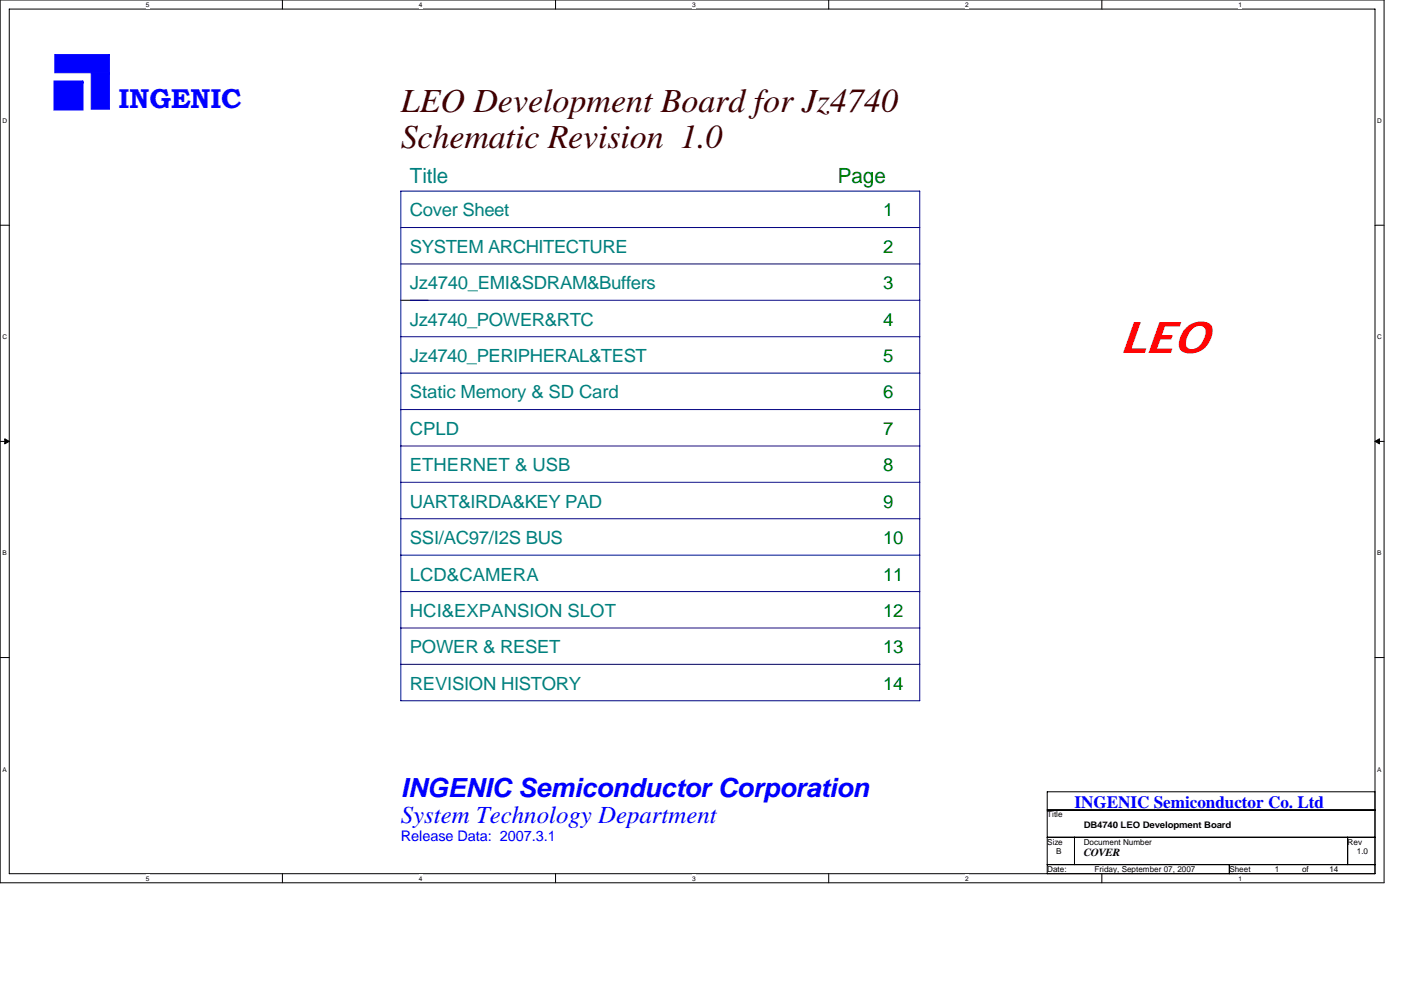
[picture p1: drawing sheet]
<svg xmlns="http://www.w3.org/2000/svg" width="297mm" height="210mm" viewBox="0 0 297 210" stroke-linecap="round" stroke-linejoin="round" font-family="sans-serif">
<defs><g id="words">
<text font-size="9.8" fill="#f00" x="237.5" y="74.9">LEO</text>
<g font-size="7.1" fill="#400000">
<text x="85" y="23.7">LEO Development Board for Jz4740</text>
<text x="85" y="31.4">Schematic Revision 1.0</text>
</g>
<text font-size="5.8" fill="#00f" x="25.1" y="22.8">INGENIC</text>
<text font-size="5.6" fill="#00f" x="85" y="169.1">INGENIC Semiconductor Corporation</text>
<text font-size="5.2" fill="#00f" x="85" y="174.5">System Technology Department</text>
<text font-size="4.4" fill="#008080" x="86.9" y="38.7">Title</text>
<text font-size="4.4" fill="#008000" x="177.6" y="38.7">Page</text>
<g font-size="3.9" fill="#008080">
<text x="86.9" y="45.9">Cover Sheet</text>
<text x="86.9" y="53.6">SYSTEM ARCHITECTURE</text>
<text x="86.9" y="61.4">Jz4740_EMI&amp;SDRAM&amp;Buffers</text>
<text x="86.9" y="69.1">Jz4740_POWER&amp;RTC</text>
<text x="86.9" y="76.8">Jz4740_PERIPHERAL&amp;TEST</text>
<text x="86.9" y="84.5">Static Memory &amp; SD Card</text>
<text x="86.9" y="92.2">CPLD</text>
<text x="86.9" y="100">ETHERNET &amp; USB</text>
<text x="86.9" y="107.7">UART&amp;IRDA&amp;KEY PAD</text>
<text x="86.9" y="115.4">SSI/AC97/I2S BUS</text>
<text x="86.9" y="123.1">LCD&amp;CAMERA</text>
<text x="86.9" y="130.9">HCI&amp;EXPANSION SLOT</text>
<text x="86.9" y="138.6">POWER &amp; RESET</text>
<text x="86.9" y="146.3">REVISION HISTORY</text>
</g>
<g font-size="3.9" fill="#008000">
<text x="187.3" y="45.9">1</text>
<text x="187.3" y="53.6">2</text>
<text x="187.3" y="61.4">3</text>
<text x="187.3" y="69.1">4</text>
<text x="187.3" y="76.8">5</text>
<text x="187.3" y="84.5">6</text>
<text x="187.3" y="92.2">7</text>
<text x="187.3" y="100">8</text>
<text x="187.3" y="107.7">9</text>
<text x="187.3" y="115.4">10</text>
<text x="187.3" y="123.1">11</text>
<text x="187.3" y="130.9">12</text>
<text x="187.3" y="138.6">13</text>
<text x="187.3" y="146.3">14</text>
</g>
<text font-size="3.7" fill="#00f" x="227.8" y="171.3">INGENIC Semiconductor Co. Ltd</text>
<text font-size="3.1" fill="#00f" x="85" y="178.4">Release Data: 2007.3.1</text>
<text font-size="2.3" x="229.8" y="181.6">COVER</text>
<text font-size="1.9" x="229.8" y="175.5">DB4740 LEO Development Board</text>
<g font-size="1.7">
<text x="222" y="173.4">Title</text>
<text x="222" y="179.1">Size</text>
<text x="229.8" y="179.1">Document Number</text>
<text x="285.7" y="179.1">Rev</text>
<text x="222" y="184.9">Date:</text>
<text x="224" y="181.1">B</text>
<text x="232.1" y="184.9">Friday, September 07, 2007</text>
<text x="260.6" y="184.9">Sheet</text>
<text x="270.3" y="184.9">1</text>
<text x="276.1" y="184.9">of</text>
<text x="281.9" y="184.9">14</text>
<text x="287.7" y="181.1">1.0</text>
</g>
<g font-size="1.4">
<text x="30.9" y="1.5">5</text>
<text x="88.8" y="1.5">4</text>
<text x="146.7" y="1.5">3</text>
<text x="204.7" y="1.5">2</text>
<text x="262.6" y="1.5">1</text>
<text x=".5" y="26.1">D</text>
<text x="292" y="26.1">D</text>
<text x=".5" y="71.9">C</text>
<text x="292" y="71.9">C</text>
<text x=".5" y="117.8">B</text>
<text x="292" y="117.8">B</text>
<text x=".5" y="163.6">A</text>
<text x="292" y="163.6">A</text>
<text x="30.9" y="186.8">5</text>
<text x="88.8" y="186.8">4</text>
<text x="146.7" y="186.8">3</text>
<text x="204.7" y="186.8">2</text>
<text x="262.6" y="186.8">1</text>
</g>
</g></defs>
<path d="M0 0h293.5v187.2h-293.5zM2 1.9h289.5v183.4h-289.5z" fill="none" stroke="#000" stroke-width=".21"/>
<g fill="#fff">
<path d="M30.9 .2h.8v1.6h-.8z"/>
<path d="M30.9 185.5h.8v1.6h-.8z"/>
</g>
<path d="M59.9 0v1.9M59.9 185.3v1.9" fill="none" stroke="#000" stroke-width=".21"/>
<g fill="#fff">
<path d="M88.8 .2h.8v1.6h-.8z"/>
<path d="M88.8 185.5h.8v1.6h-.8z"/>
</g>
<path d="M117.8 0v1.9M117.8 185.3v1.9" fill="none" stroke="#000" stroke-width=".21"/>
<g fill="#fff">
<path d="M146.7 .2h.8v1.6h-.8z"/>
<path d="M146.7 185.5h.8v1.6h-.8z"/>
</g>
<path d="M175.7 0v1.9M175.7 185.3v1.9" fill="none" stroke="#000" stroke-width=".21"/>
<g fill="#fff">
<path d="M204.7 .2h.7v1.6h-.7z"/>
<path d="M204.7 185.5h.7v1.6h-.7z"/>
</g>
<path d="M233.6 0v1.9M233.6 185.3v1.9" fill="none" stroke="#000" stroke-width=".21"/>
<g fill="#fff">
<path d="M262.6 .2h.7v1.6h-.7z"/>
<path d="M262.6 185.5h.7v1.6h-.7z"/>
<path d="M.5 24.8h1v1.6h-1z"/>
<path d="M292 24.8h1v1.6h-1z"/>
<path d="M.5 70.7h1v1.5h-1z"/>
<path d="M292 70.7h1v1.5h-1z"/>
</g>
<path d="M0 47.8h2M291.5 47.8h2" fill="none" stroke="#000" stroke-width=".21"/>
<g fill="#fff">
<path d="M.5 116.5h.9v1.6h-.9z"/>
<path d="M292 116.5h.9v1.6h-.9z"/>
</g>
<path d="M0 93.6h2M291.5 93.6h2" fill="none" stroke="#000" stroke-width=".21"/>
<path d="M1 93.1l1 .5-1 .5zM291.5 93.6l1-.5v1z" fill="#000" stroke="#000" stroke-width=".21"/>
<g fill="#fff">
<path d="M.5 162.4h.9v1.5h-.9z"/>
<path d="M292 162.4h.9v1.5h-.9z"/>
</g>
<path d="M85 63.7h5.8M0 139.5h2M291.5 139.5h2M222 167.9h69.5v17.4h-69.5zM222 171.8h69.5M222 177.6h69.5M227.8 177.6v5.8M285.7 177.6v5.8M222 183.4h69.5M260.6 183.4v1.9" fill="none" stroke="#000" stroke-width=".21"/>
<g fill="none" stroke="#000080" stroke-width=".21">
<path d="M85 48.3h110M85 56h110M85 40.5h110v108.1h-110zM85 71.4h110M85 79.1h110M86.9 63.7h108.1M85 86.9h110M85 94.6h110M85 102.3h110M85 110h110M85 117.8h110M85 125.5h110"/>
<path d="M85 133.2h110M85 140.9h110"/>
</g>
<path d="M11.6 17.4v5.8h5.8v-5.8z" fill-rule="evenodd" fill="#00f" stroke="#00f" stroke-width=".57"/>
<g fill="#00f" stroke="#00f" stroke-width=".21">
<path d="M11.6 11.6v3.8h11.6v-3.8z" fill-rule="evenodd"/>
<path d="M19.3 15.4v7.8h3.9v-7.8z" fill-rule="evenodd"/>
</g>
<use href="#words"/>
</svg>
